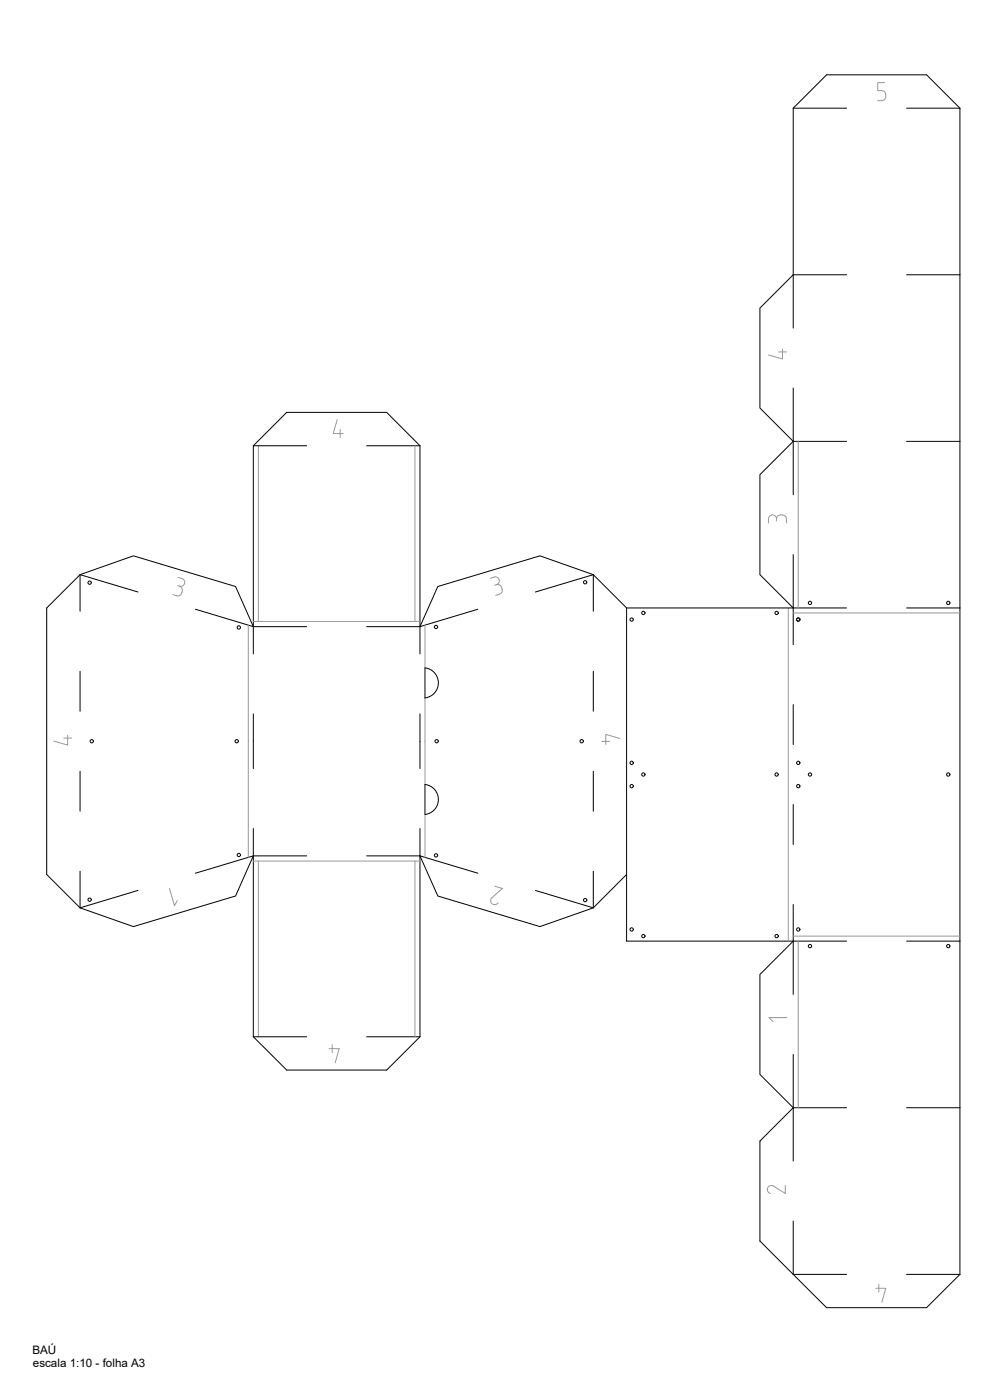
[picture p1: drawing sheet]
<svg xmlns="http://www.w3.org/2000/svg" width="297mm" height="420mm" viewBox="0 0 297 420" stroke-linecap="round" stroke-linejoin="round" font-family="sans-serif">
<defs><g id="words">
<g font-size="6.6" fill="#989898">
<text x="229.3" y="109">4</text>
<text x="179.2" y="224.7">4</text>
</g>
<text font-size="6.2" fill="#989898" x="14.8" y="224.7">4</text>
<text font-size="5.7" fill="#989898" x="229" y="359.5">2</text>
<text font-size="5.3" fill="#989898" x="229.3" y="158">3</text>
<text font-size="4.4" fill="#989898" x="229.7" y="308">1</text>
<g font-size="3.5">
<text x="9.7" y="406.3">BAÚ</text>
<text x="9.9" y="410.1">escala 1:10 - folha A3</text>
</g>
</g></defs>
<!-- layer: 1. CORTE -->
<path d="M14 182.5l10-10 16-5.7 30.7 9.2 5.3 12.1v-54.3l10-10h30l10 10v54.3l5.4-12.1 30.6-9.2 16 5.7 10 10v79.9l-10 10.1-16 5.6-30.6-9.2-5.4-12v54.3l-10 9.9h-30l-10-9.9v-54.3l-5.3 12-30.7 9.2-16-5.6-10-10.1zM188 182.5h50l-10-10v-30l10-10-10-10.1v-29.9l10-10v-50l10-10h30l10 10v350l-10 10h-30l-20-20.1v-29.9l10-10.1-10-9.9v-30l10-10.1h-50v-20M127.5 209.5a4.5 4.5 0 0 0 4-4.6 4.5 4.5 0 0 0-4-4.5v9.1M127.5 235.4a4.5 4.5 0 0 1 4 4.5 4.5 4.5 0 0 1-4 4.5z" fill="none" stroke="#000" stroke-width=".3"/>
<!-- layer: 4. DOBRAS -->
<g fill="none" stroke="#000" stroke-width=".3">
<path d="M238 32.5h16M272 32.5h16M254 82.5h-16v16M272 82.5h16M238 116.5v16h16M76 133.8h16M110 133.8h16M238 132.5v16M272 132.5h16M41.4 177.7l-17.4-5.2v11M160.6 177.7l17.4-5.2v11M238 166.5v27"/>
<path d="M58.6 182.8l17.4 5.3M76 188.1v8.2M76 188.1h16M110 188.1h16M126 188.1v8.2M143.4 182.8l-17.4 5.3M238 182.5h16M272 182.5h16M24 201.5v11.9M76 214.2v16.5M126 214.2v16.5M178 201.5v11.9"/>
<path d="M238 211.5v12M24 231.5v12M178 231.5v12M76 256.9l-17.4 5.2M76 248.6v8.3M76 256.9h16M110 256.9h16M126 248.6v8.3M126 256.9l17.4 5.2M238 241.4v12M24 261.5v11l17.4-5.3M178 261.5v11l-17.4-5.3"/>
<path d="M238 271.5v27M238 282.4h16M272 282.4h16M76 311.2h16M110 311.2h16M238 316.4v16M254 332.4h-16v16M272 332.4h16M238 366.5v16h16M272 382.5h16"/>
</g>
<!-- layer: 3. CONTORNO -->
<g fill="none" stroke="#989898" stroke-width=".3">
<path d="M77.5 133.8v52.7M124.5 133.8v52.7M239.5 132.5v50M74.5 187.6v69.7M76 186.5h50M127.5 187.6v12.8M236.5 182.5v99.9M238 184h50M127.5 209.5v26M76 258.4h50M77.5 258.4v52.8M124.5 258.4v52.8"/>
<path d="M127.5 244.5v12.8M238 280.9h50M239.5 282.4v50"/>
</g>
<!-- layer: 2. GRAVURA -->
<g fill="none" stroke="#000" stroke-width=".3">
<circle cx="26.9" cy="174.9" r=".5"/>
<circle cx="175.6" cy="174.7" r=".5"/>
<circle cx="71.7" cy="188.3" r=".5"/>
<circle cx="130.8" cy="188.2" r=".5"/>
<circle cx="189.5" cy="185.9" r=".5"/>
<circle cx="193" cy="183.9" r=".5"/>
<circle cx="233" cy="183.9" r=".5"/>
<circle cx="239.5" cy="185.9" r=".5"/>
<circle cx="243" cy="180.9" r=".5"/>
<circle cx="284.5" cy="180.9" r=".5"/>
<circle cx="27.5" cy="222.5" r=".5"/>
<circle cx="71" cy="222.5" r=".5"/>
<circle cx="131" cy="222.5" r=".5"/>
<circle cx="174.5" cy="222.5" r=".5"/>
<circle cx="189.5" cy="235.9" r=".5"/>
<circle cx="189.5" cy="228.9" r=".5"/>
<circle cx="193" cy="232.4" r=".5"/>
<circle cx="233" cy="232.4" r=".5"/>
<circle cx="239.5" cy="228.9" r=".5"/>
<circle cx="239.5" cy="235.9" r=".5"/>
<circle cx="243" cy="232.4" r=".5"/>
<circle cx="284.5" cy="232.4" r=".5"/>
<circle cx="71.7" cy="256.6" r=".5"/>
<circle cx="130.8" cy="256.7" r=".5"/>
<circle cx="26.9" cy="270" r=".5"/>
<circle cx="175.6" cy="270.1" r=".5"/>
<circle cx="189.5" cy="278.9" r=".5"/>
<circle cx="239.5" cy="278.9" r=".5"/>
<circle cx="193" cy="280.9" r=".5"/>
<circle cx="233" cy="280.9" r=".5"/>
<circle cx="243" cy="283.9" r=".5"/>
<circle cx="284.5" cy="283.9" r=".5"/>
</g>
<!-- layer: 5. TEXTO -->
<g fill="none" stroke="#989898" stroke-width=".3">
<path d="M263.4 30.2h1.2M265.5 24.8h-2.1v2.4h1.2a1.33 1.33 0 0 1 1.1 1.8M265.8 29a1.2 1.2 0 0 1-1.2 1.2M101.2 125.9l-1.2 4.2h3M102.1 128.9v2.4M53.3 175.8l.6 .1M53.4 173.3l1.2 .3M53.9 175.9a1.52 1.52 0 0 1 .7 1.8 1.52 1.52 0 0 1-1.6 1.1l-1.1-.3M54.6 173.6a1.2 1.2 0 0 1 .8 1.5 1.2 1.2 0 0 1-1.5 .8M148.3 173.2l-1.2 .3M148.3 173.2a1.2 1.2 0 0 1 1.5 .8 1.2 1.2 0 0 1-.8 1.5M149 175.5l-.6 .1"/>
<path d="M149 175.5a1.52 1.52 0 0 1 1.6 1 1.52 1.52 0 0 1-.7 1.8l-1.2 .4M50.8 266.6l1.5 5.2 .9-1.5M148.5 266l2.2 .6-3.1 2.8a1.22 1.22 0 0 0 .1 1.9 1.22 1.22 0 0 0 1.8-.4M98.8 314.7h3l-1.2 4.2M99.7 313.5v2.4M262.8 386.6h3l-1.2 4.2M263.7 385.4v2.4"/>
</g>
<use href="#words"/>
</svg>
